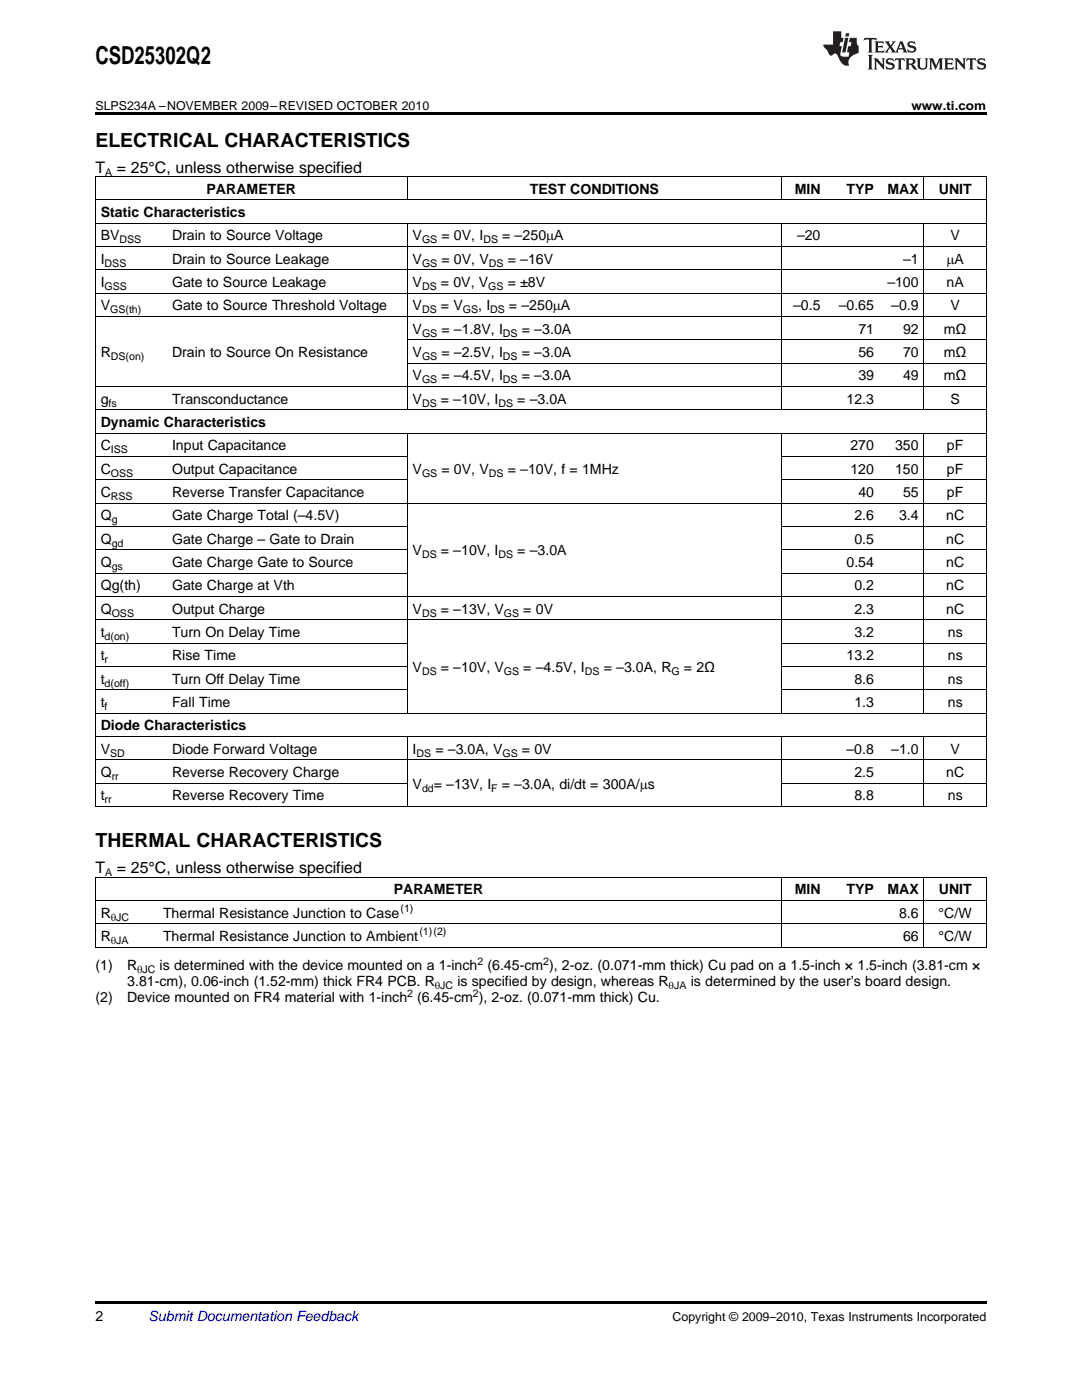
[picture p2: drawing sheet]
<svg xmlns="http://www.w3.org/2000/svg" width="216mm" height="279mm" viewBox="0 0 216 279" stroke-linecap="round" stroke-linejoin="round" font-family="sans-serif">
<defs><g id="words">
<text font-size="4.9" x="19" y="12.8">CSD25302Q2</text>
<g font-size="3.9">
<text x="19" y="29.3">ELECTRICAL CHARACTERISTICS</text>
<text x="19" y="169.1">THERMAL CHARACTERISTICS</text>
</g>
<g font-size="3.2">
<text x="19" y="34.4">T</text>
<text x="23.3" y="34.4">= 25°C, unless otherwise specified</text>
<text x="19" y="174.3">T</text>
<text x="23.3" y="174.3">= 25°C, unless otherwise specified</text>
</g>
<g font-size="2.8">
<text x="41.2" y="38.7">PARAMETER</text>
<text x="105.7" y="38.7">TEST CONDITIONS</text>
<text x="158.6" y="38.7">MIN</text>
<text x="168.9" y="38.7">TYP</text>
<text x="177.1" y="38.7">MAX</text>
<text x="187.3" y="38.7">UNIT</text>
<text x="20.1" y="43.3">Static Characteristics</text>
<text x="20.1" y="48">BV</text>
<text x="34.3" y="48">Drain to Source Voltage</text>
<text x="82.3" y="48">V</text>
<text x="88.1" y="48">= 0V, I</text>
<text x="100.2" y="48">= –250mA</text>
<text x="159" y="48">–20</text>
<text x="189.7" y="48">V</text>
<text x="20.1" y="52.6">I</text>
<text x="34.3" y="52.6">Drain to Source Leakage</text>
<text x="82.3" y="52.6">V</text>
<text x="88.1" y="52.6">= 0V, V</text>
<text x="101.3" y="52.6">= –16V</text>
<text x="180.2" y="52.6">–1</text>
<text x="188.8" y="52.6">mA</text>
<text x="20.1" y="57.3">I</text>
<text x="34.3" y="57.3">Gate to Source Leakage</text>
<text x="82.3" y="57.3">V</text>
<text x="88" y="57.3">= 0V, V</text>
<text x="101.3" y="57.3">= ±8V</text>
<text x="177.1" y="57.3">–100</text>
<text x="188.9" y="57.3">nA</text>
<text x="20.1" y="61.9">V</text>
<text x="34.3" y="61.9">Gate to Source Threshold Voltage</text>
<text x="82.3" y="61.9">V</text>
<text x="88" y="61.9">= V</text>
<text x="95.4" y="61.9">, I</text>
<text x="101.6" y="61.9">= –250mA</text>
<text x="158.3" y="61.9">–0.5</text>
<text x="167.4" y="61.9">–0.65</text>
<text x="177.8" y="61.9">–0.9</text>
<text x="189.7" y="61.9">V</text>
<text x="20.1" y="71.3">R</text>
<text x="34.3" y="71.3">Drain to Source On Resistance</text>
<text x="82.3" y="66.6">V</text>
<text x="82.3" y="71.3">V</text>
<text x="88.1" y="66.6">= –1.8V, I</text>
<text x="88.1" y="71.3">= –2.5V, I</text>
<text x="104.1" y="66.6">= –3.0A</text>
<text x="104.1" y="71.3">= –3.0A</text>
<text x="171.3" y="66.6">71</text>
<text x="171.3" y="71.3">56</text>
<text x="180.2" y="66.6">92</text>
<text x="180.2" y="71.3">70</text>
<text x="188.3" y="66.6">mΩ</text>
<text x="188.3" y="71.3">mΩ</text>
<text x="82.3" y="75.9">V</text>
<text x="88.1" y="75.9">= –4.5V, I</text>
<text x="104.1" y="75.9">= –3.0A</text>
<text x="171.3" y="75.9">39</text>
<text x="180.2" y="75.9">49</text>
<text x="188.3" y="75.9">mΩ</text>
<text x="20.1" y="80.6">g</text>
<text x="34.3" y="80.6">Transconductance</text>
<text x="82.3" y="80.6">V</text>
<text x="88" y="80.6">= –10V, I</text>
<text x="103.2" y="80.6">= –3.0A</text>
<text x="168.9" y="80.6">12.3</text>
<text x="189.7" y="80.6">S</text>
<text x="20.1" y="85.2">Dynamic Characteristics</text>
<text x="20.1" y="89.9">C</text>
<text x="34.3" y="89.9">Input Capacitance</text>
<text x="169.7" y="89.9">270</text>
<text x="178.6" y="89.9">350</text>
<text x="188.9" y="89.9">pF</text>
<text x="20.1" y="94.5">C</text>
<text x="34.3" y="94.5">Output Capacitance</text>
<text x="82.3" y="94.5">V</text>
<text x="88.1" y="94.5">= 0V, V</text>
<text x="101.3" y="94.5">= –10V, f = 1MHz</text>
<text x="169.7" y="94.5">120</text>
<text x="178.6" y="94.5">150</text>
<text x="188.9" y="94.5">pF</text>
<text x="20.1" y="99.2">C</text>
<text x="34.3" y="99.2">Reverse Transfer Capacitance</text>
<text x="171.3" y="99.2">40</text>
<text x="180.2" y="99.2">55</text>
<text x="188.9" y="99.2">pF</text>
<text x="20.1" y="103.9">Q</text>
<text x="34.3" y="103.9">Gate Charge Total (–4.5V)</text>
<text x="170.5" y="103.9">2.6</text>
<text x="179.4" y="103.9">3.4</text>
<text x="188.8" y="103.9">nC</text>
<text x="20.1" y="108.5">Q</text>
<text x="20.1" y="113.2">Q</text>
<text x="34.3" y="108.5">Gate Charge – Gate to Drain</text>
<text x="34.3" y="113.2">Gate Charge Gate to Source</text>
<text x="82.3" y="110.8">V</text>
<text x="88" y="110.8">= –10V, I</text>
<text x="103.2" y="110.8">= –3.0A</text>
<text x="168.9" y="113.2">0.54</text>
<text x="170.5" y="108.5">0.5</text>
<text x="188.8" y="108.5">nC</text>
<text x="188.8" y="113.2">nC</text>
<text x="20.1" y="117.8">Qg(th)</text>
<text x="34.3" y="117.8">Gate Charge at Vth</text>
<text x="170.5" y="117.8">0.2</text>
<text x="188.8" y="117.8">nC</text>
<text x="20.1" y="122.5">Q</text>
<text x="34.3" y="122.5">Output Charge</text>
<text x="82.3" y="122.5">V</text>
<text x="88" y="122.5">= –13V, V</text>
<text x="104.4" y="122.5">= 0V</text>
<text x="170.5" y="122.5">2.3</text>
<text x="188.8" y="122.5">nC</text>
<text x="20.1" y="127.1">t</text>
<text x="20.1" y="131.8">t</text>
<text x="34.3" y="127.1">Turn On Delay Time</text>
<text x="34.3" y="131.8">Rise Time</text>
<text x="168.9" y="131.8">13.2</text>
<text x="170.5" y="127.1">3.2</text>
<text x="189.1" y="127.1">ns</text>
<text x="189.1" y="131.8">ns</text>
<text x="20.1" y="136.5">t</text>
<text x="34.3" y="136.5">Turn Off Delay Time</text>
<text x="82.3" y="134.1">V</text>
<text x="88" y="134.1">= –10V, V</text>
<text x="104.4" y="134.1">= –4.5V, I</text>
<text x="120.5" y="134.1">= –3.0A, R</text>
<text x="136.5" y="134.1">= 2Ω</text>
<text x="170.5" y="136.5">8.6</text>
<text x="189.1" y="136.5">ns</text>
<text x="20.1" y="141.1">t</text>
<text x="34.3" y="141.1">Fall Time</text>
<text x="170.5" y="141.1">1.3</text>
<text x="189.1" y="141.1">ns</text>
<text x="20.1" y="145.8">Diode Characteristics</text>
<text x="20.1" y="150.4">V</text>
<text x="20.1" y="155.1">Q</text>
<text x="34.3" y="150.4">Diode Forward Voltage</text>
<text x="34.3" y="155.1">Reverse Recovery Charge</text>
<text x="82.3" y="150.4">I</text>
<text x="86.9" y="150.4">= –3.0A, V</text>
<text x="104.1" y="150.4">= 0V</text>
<text x="168.9" y="150.4">–0.8</text>
<text x="170.5" y="155.1">2.5</text>
<text x="177.8" y="150.4">–1.0</text>
<text x="188.8" y="155.1">nC</text>
<text x="189.7" y="150.4">V</text>
<text x="20.1" y="159.7">t</text>
<text x="34.3" y="159.7">Reverse Recovery Time</text>
<text x="82.3" y="157.4">V</text>
<text x="86.6" y="157.4">= –13V, I</text>
<text x="100.1" y="157.4">= –3.0A, di/dt = 300A/ms</text>
<text x="170.5" y="159.7">8.8</text>
<text x="189.1" y="159.7">ns</text>
<text x="78.6" y="178.5">PARAMETER</text>
<text x="158.6" y="178.5">MIN</text>
<text x="168.9" y="178.5">TYP</text>
<text x="177.1" y="178.5">MAX</text>
<text x="187.3" y="178.5">UNIT</text>
<text x="20.1" y="183.2">R</text>
<text x="32.5" y="183.2">Thermal Resistance Junction to Case</text>
<text x="179.4" y="183.2">8.6</text>
<text x="187.3" y="183.2">°C/W</text>
<text x="20.1" y="187.8">R</text>
<text x="32.5" y="187.8">Thermal Resistance Junction to Ambient</text>
<text x="180.2" y="187.8">66</text>
<text x="187.3" y="187.8">°C/W</text>
<text x="19" y="193.7">(1)</text>
<text x="25.4" y="193.7">R</text>
<text x="25.4" y="196.8">3.81-cm), 0.06-inch (1.52-mm) thick FR4 PCB. R</text>
<text x="31.9" y="193.7">is determined with the device mounted on a 1-inch</text>
<text x="91.3" y="196.8">is specified by design, whereas R</text>
<text x="97.3" y="193.7">(6.45-cm ), 2-oz. (0.071-mm thick) Cu pad on a 1.5-inch × 1.5-inch (3.81-cm ×</text>
<text x="137.8" y="196.8">is determined by the user’s board design.</text>
<text x="19" y="200">(2)</text>
<text x="25.4" y="200">Device mounted on FR4 material with 1-inch (6.45-cm ), 2-oz. (0.071-mm thick) Cu.</text>
<text x="19" y="263.6">2</text>
</g>
<text font-size="2.8" fill="#0000c8" x="29.6" y="263.6">Submit Documentation Feedback</text>
<g font-size="2.5">
<text x="19" y="21.9">SLPS234A –NOVEMBER 2009–REVISED OCTOBER 2010</text>
<text x="181.9" y="21.9">www.ti.com</text>
<text x="134.2" y="263.6">Copyright © 2009–2010, Texas Instruments Incorporated</text>
</g>
<g font-size="2.1">
<text x="21" y="35.1">A</text>
<text x="20.9" y="53.2">DSS</text>
<text x="23.8" y="48.5">DSS</text>
<text x="84.2" y="48.5">GS</text>
<text x="84.2" y="53.2">GS</text>
<text x="96.4" y="48.5">DS</text>
<text x="97.5" y="53.2">DS</text>
<text x="20.9" y="57.9">GSS</text>
<text x="84.2" y="57.9">DS</text>
<text x="97.4" y="57.9">GS</text>
<text x="22" y="62.5">GS(th)</text>
<text x="84.2" y="62.5">DS</text>
<text x="92.4" y="62.5">GS</text>
<text x="97.8" y="62.5">DS</text>
<text x="22.1" y="71.8">DS(on)</text>
<text x="84.2" y="67.2">GS</text>
<text x="84.2" y="71.8">GS</text>
<text x="100.4" y="67.2">DS</text>
<text x="100.4" y="71.8">DS</text>
<text x="84.2" y="76.5">GS</text>
<text x="100.4" y="76.5">DS</text>
<text x="21.7" y="81.1">fs</text>
<text x="84.2" y="81.1">DS</text>
<text x="99.4" y="81.1">DS</text>
<text x="22.1" y="90.5">ISS</text>
<text x="22.1" y="95.1">OSS</text>
<text x="84.2" y="95.1">GS</text>
<text x="97.5" y="95.1">DS</text>
<text x="22.1" y="99.8">RSS</text>
<text x="22.3" y="104.4">g</text>
<text x="22.3" y="109.1">gd</text>
<text x="22.3" y="113.7">gs</text>
<text x="84.2" y="111.4">DS</text>
<text x="99.4" y="111.4">DS</text>
<text x="22.3" y="123">OSS</text>
<text x="84.2" y="123">DS</text>
<text x="100.5" y="123">GS</text>
<text x="20.9" y="127.7">d(on)</text>
<text x="20.9" y="132.4">r</text>
<text x="20.9" y="137">d(off)</text>
<text x="84.2" y="134.7">DS</text>
<text x="100.5" y="134.7">GS</text>
<text x="116.7" y="134.7">DS</text>
<text x="134" y="134.7">G</text>
<text x="20.9" y="141.7">f</text>
<text x="22" y="151">SD</text>
<text x="22.3" y="155.6">rr</text>
<text x="83.1" y="151">DS</text>
<text x="100.3" y="151">GS</text>
<text x="20.9" y="160.3">rr</text>
<text x="84.2" y="158">dd</text>
<text x="98" y="158">F</text>
<text x="21" y="174.9">A</text>
<text x="22.1" y="183.7">qJC</text>
<text x="79.9" y="182">(1)</text>
<text x="22.1" y="188.4">qJA</text>
<text x="83.7" y="186.7">(1)(2)</text>
<text x="27.3" y="194.2">qJC</text>
<text x="86.7" y="197.4">qJC</text>
<text x="95.3" y="192.5">2</text>
<text x="108.4" y="192.5">2</text>
<text x="133.4" y="197.4">qJA</text>
<text x="81.2" y="198.9">2</text>
<text x="94.3" y="198.9">2</text>
</g>
</g></defs>
<g fill="#231f20">
<path d="M172.5 7.6l-.1 .5 .4-.2h.6v.1v2.1l-.2 .4h.9l-.2-.4v-2.1l.1-.1h.5l.5 .2-.2-.5zM174.5 8.3l.2 .3v1.5l-.2 .4h1.8l.2-.6a1.04 1.04 0 0 1-1.3 .2v-.7h.6l.3 .2v-.6l-.3 .2h-.6v-.6l.8-.1 .4 .3-.2-.5zM176.5 8.3l.9 1.1-.9 1.1h.8l-.2-.2 .4-.7 .5 .7-.2 .2h1.5l-.2-.2 .2-.4h.9l.1 .4-.2 .2h1l-.3-.3-.7-1.9h-.5l-.9 2-.8-1 .9-1h-.8l.1 .3-.4 .5-.3-.6 .1-.2zM179.7 8.6l.4 1h-.7zM181.3 8.4a.63 .63 0 0 0-.2 .7 .63 .63 0 0 0 .6 .4l.6 .2 .1 .2a.75 .75 0 0 1-.7 .4 .75 .75 0 0 1-.6-.5l.1 .7 .1-.1a1.11 1.11 0 0 0 1.5-.6 1.13 1.13 0 0 0-1.2-.8l-.1-.4a1.04 1.04 0 0 1 1.2 .2l-.2-.5-.2 .1-.4-.2zM173.2 10.9l.2 .4v2.2l-.2 .4h1l-.3-.4v-2.2l.3-.4zM174.3 11.6l.3 .4v1.5l-.3 .4h.8l-.2-.4v-1.3l1.5 1.7v-1.9l.2-.4h-.7l.2 .4v.9l-1.1-1.3zM177 11.8a.62 .62 0 0 0-.2 .7 .62 .62 0 0 0 .6 .4l.6 .1 .1 .3a.76 .76 0 0 1-.7 .3 .76 .76 0 0 1-.7-.4l.2 .7 .1-.1a1.11 1.11 0 0 0 1.5-.6 1.13 1.13 0 0 0-1.2-.8l-.1-.4a1.04 1.04 0 0 1 1.2 .2l-.2-.6-.2 .1-.5-.1zM178.7 11.6l-.2 .6a.61 .61 0 0 1 .8-.3v1.6l-.2 .4h.9l-.2-.4v-1.6a.63 .63 0 0 1 .7 .3l-.1-.6zM180.6 11.6l.3 .4v1.5l-.3 .4h1l-.2-.2-.1-.8 .6 .2a.76 .76 0 0 0 1.2 .7l-1-1a.58 .58 0 0 0 .6-.5 .58 .58 0 0 0-.5-.6zM181.4 11.9h.1a.45 .45 0 0 1 .5 .1 .45 .45 0 0 1 .1 .5l-.8 .2zM182.9 11.6l.2 .2a2.17 2.17 0 0 0 .3 1.9 .99 .99 0 0 0 1.6-.6v-1.1l.2-.4h-.7l.2 .2a1.92 1.92 0 0 1-.2 1.8 .6 .6 0 0 1-.9-.5v-1.1l.2-.4zM185.4 11.6l.2 .4v1.5l-.2 .4h.7l-.2-.4v-1.4l.8 1.8 .8-1.8v1.4l-.2 .4h.9l-.2-.4v-1.5l.2-.4h-.8l-.6 1.5-.6-1.5zM188.4 11.6l.2 .4v1.5l-.2 .4h1.8l.1-.6a1.04 1.04 0 0 1-1.2 .1v-.6h.5l.4 .2v-.6l-.4 .2h-.5v-.7h.8l.3 .3-.1-.6zM190.5 11.6l.2 .4v1.5l-.2 .4h.7l-.2-.4v-1.3l1.5 1.7v-1.9l.2-.4h-.7l.2 .4v.9l-1.1-1.3zM192.9 11.6l-.1 .6a.61 .61 0 0 1 .7-.3l.1 1.6-.3 .4h1l-.3-.4 .1-1.6a.63 .63 0 0 1 .7 .3l-.1-.6zM195.2 11.8a.62 .62 0 0 0-.2 .7 .62 .62 0 0 0 .6 .4l.6 .1 .1 .3a.76 .76 0 0 1-.7 .3 .76 .76 0 0 1-.6-.4l.1 .7 .1-.1a1.11 1.11 0 0 0 1.6-.6 1.13 1.13 0 0 0-1.3-.8l-.1-.4a1.04 1.04 0 0 1 1.2 .2l-.1-.6-.2 .1-.5-.1z"/>
<path d="M166.2 6.3v2.6h-1.9v.4l.8 .9a.91 .91 0 0 0 1 .8 .56 .56 0 0 1 .5-.3 .56 .56 0 0 1 .5 .3l.4 .8a1.53 1.53 0 0 0 1.9 1.2 1.54 1.54 0 0 1 1-2.1l.9-.3v-1.4a1.52 1.52 0 0 1-.4-1.6h-1.3l-.2 .8h.5l-.2 .8h-.5l-.1 1v.2l.4 .1-.2 .8a1.93 1.93 0 0 1-1.6-.3l.3-1.8h-.5l.2-.8h.4l.2-.8h-.4v-1.3zM168.6 7.6l-.6 2.9h.7l.6-2.9zM168.8 6.6l-.1 .7h.6l.2-.7z"/>
</g>
<path d="M19 22.5h177.8v.5h-177.8zM19 259.7h177.8v.5h-177.8z" fill="#000"/>
<g fill="none" stroke="#000" stroke-width=".2">
<path d="M19 39.9h177.8M19 35.2h177.8M19.1 35.3v125.7M81.2 35.3v4.6M155.9 35.3v4.6M184.3 35.3v4.6M196.8 35.3v125.7M19 58.5h177.8M19 53.9h177.8M19 49.2h177.8M19 44.5h177.8M81.2 44.6v37.2"/>
<path d="M155.9 44.6v37.2M184.3 44.6v37.2M19 77.1h177.8M19 63.2h177.8M81.3 72.5h115.5M81.3 67.8h115.5M19 95.8h62.2M19 91.1h62.2M19 86.4h177.8M19 81.8h177.8M81.2 86.5v55.9M155.9 86.5v55.9"/>
<path d="M155.9 95.8h40.9M155.9 91.1h40.9M184.3 86.5v55.9M19 119h177.8M19 114.4h62.2M19 109.7h62.2M19 105.1h62.2M19 100.4h177.8M155.9 114.4h40.9M155.9 109.7h40.9M155.9 105.1h40.9M19 137.7h62.2"/>
<path d="M19 133h62.2M19 128.4h62.2M19 123.7h177.8M155.9 137.7h40.9M155.9 133h40.9M155.9 128.4h40.9M19 156.3h62.2M19 151.6h177.8M19 147h177.8M19 142.3h177.8M81.2 147v14M155.9 147v14"/>
<path d="M155.9 156.3h40.9M184.3 147v14M19 179.7h177.8M19 175.1h177.8M19 161h177.8M19.1 175.1v14M155.9 175.1v14M184.3 175.1v14M196.8 175.1v14M19 189h177.8M19 184.4h177.8"/>
</g>
<use href="#words"/>
</svg>
